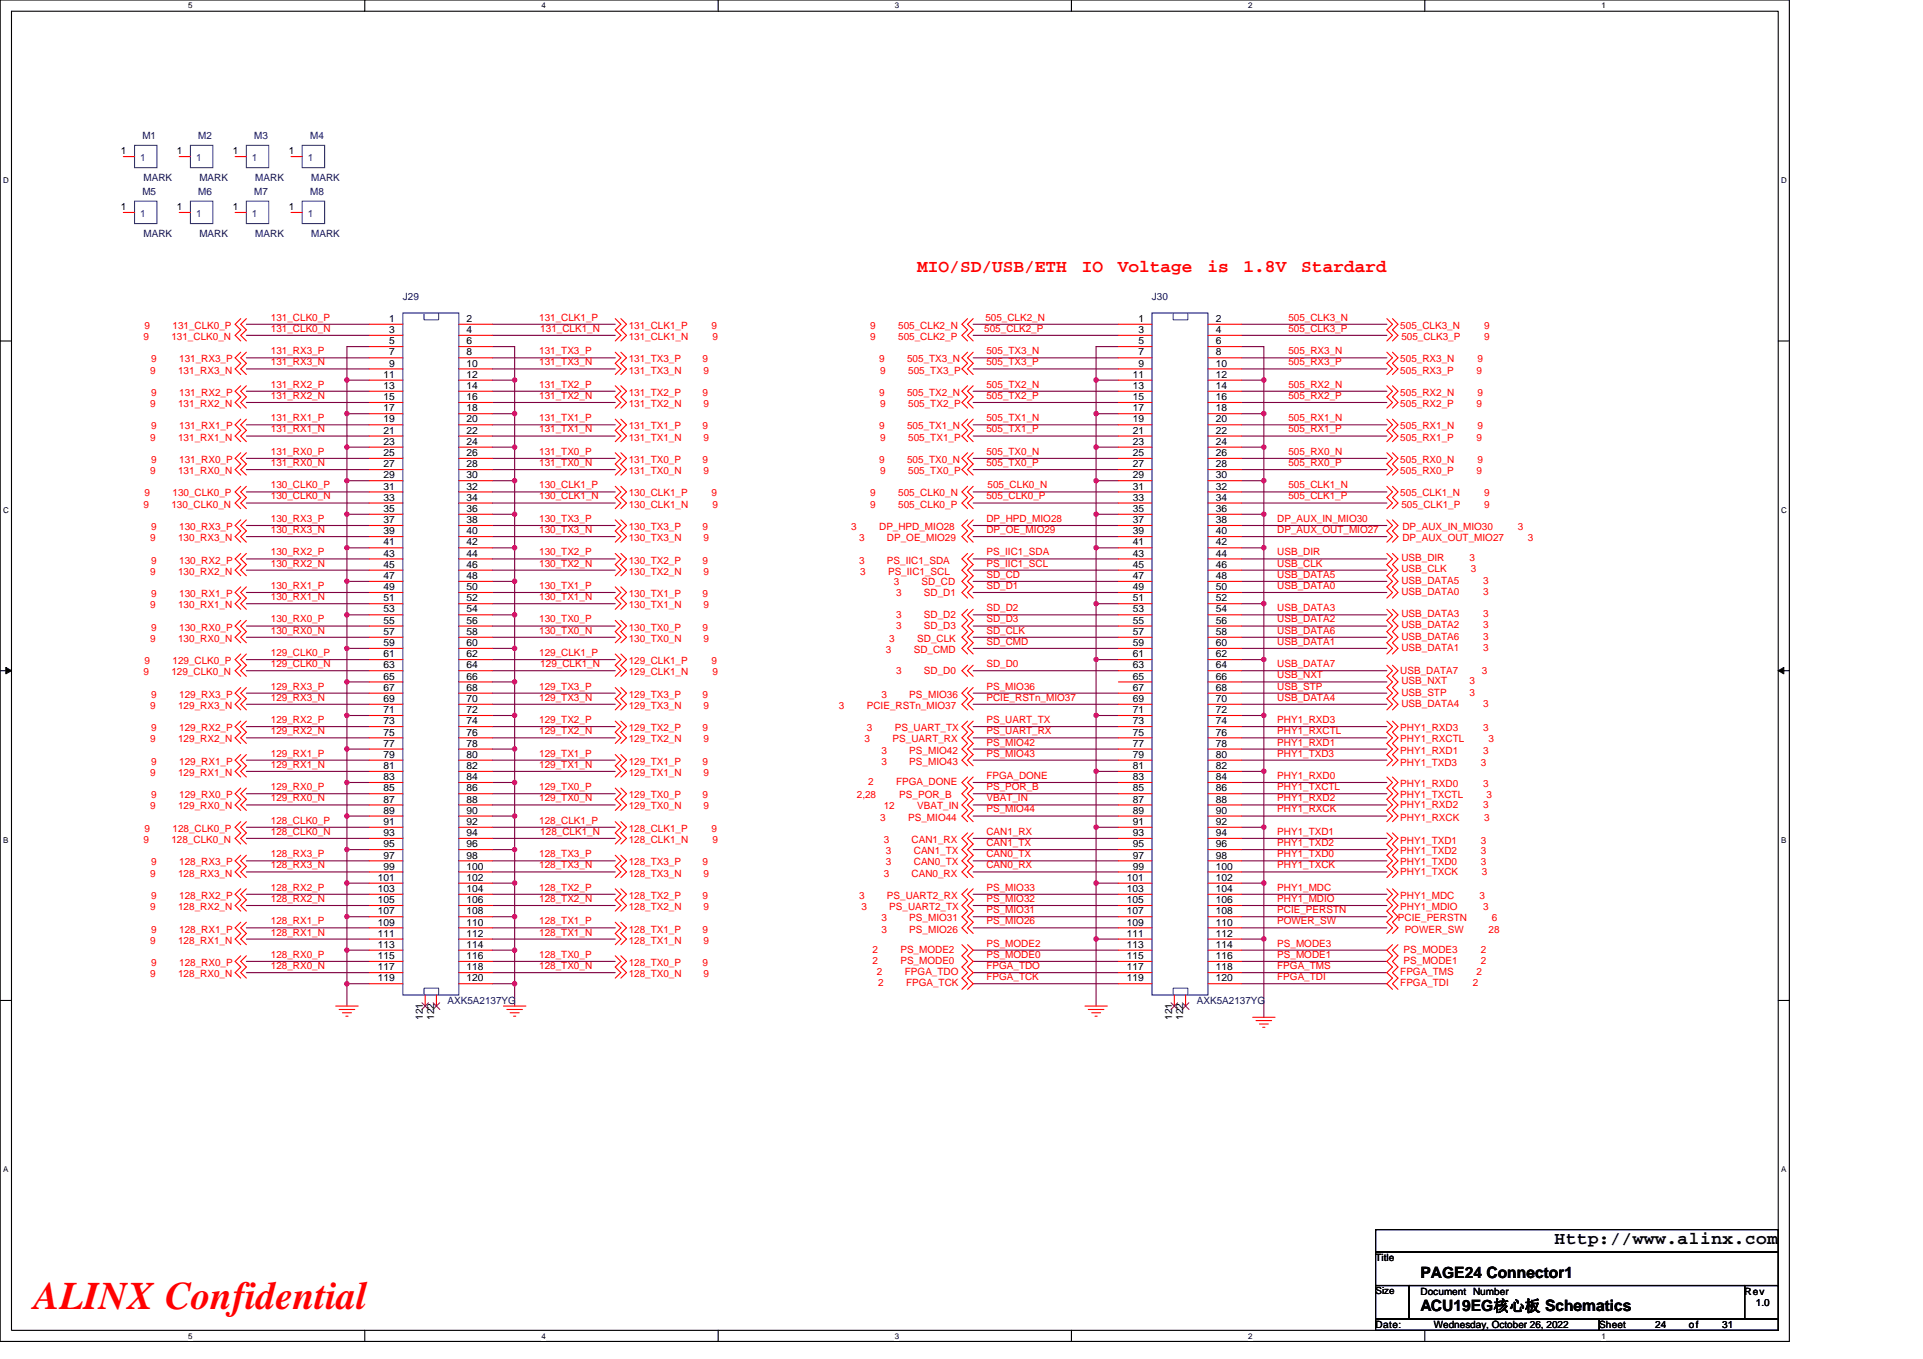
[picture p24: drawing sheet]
<svg xmlns="http://www.w3.org/2000/svg" width="297mm" height="210mm" viewBox="0 0 297 210" stroke-linecap="round" stroke-linejoin="round" font-family="sans-serif">
<defs><g id="words">
<text font-size="6" fill="#f00" x="5.2" y="202.3">ALINX Confidential</text>
<g font-size="2.8" fill="#f00">
<text x="141.7" y="42">MIO/SD/USB/ETH</text>
<text x="167.1" y="42">IO</text>
<text x="172.7" y="42">Voltage</text>
<text x="186.5" y="42">is</text>
<text x="192.1" y="42">1.8V</text>
<text x="201" y="42">Stardard</text>
</g>
<text font-size="2.8" x="240.1" y="192.3">Http://www.alinx.com</text>
<g font-size="2.4">
<text x="219.4" y="197.4">PAGE24 Connector1</text>
<text x="219.4" y="202.6">ACU19EG核心板 Schematics</text>
</g>
<g font-size="1.5">
<text x="18.7" y="23.8">1</text>
<text x="27.3" y="23.8">1</text>
<text x="36" y="23.8">1</text>
<text x="44.6" y="23.8">1</text>
<text x="18.7" y="32.5">1</text>
<text x="27.3" y="32.5">1</text>
<text x="36" y="32.5">1</text>
<text x="44.6" y="32.5">1</text>
<text x="60.1" y="49.7">1</text>
<text x="60.1" y="51.5">3</text>
<text x="60.1" y="53.2">5</text>
<text x="72.1" y="49.7">2</text>
<text x="72.1" y="51.5">4</text>
<text x="72.1" y="53.2">6</text>
<text x="175.8" y="49.7">1</text>
<text x="175.8" y="51.5">3</text>
<text x="175.8" y="53.2">5</text>
<text x="187.8" y="49.7">2</text>
<text x="187.8" y="51.5">4</text>
<text x="187.8" y="53.2">6</text>
<text x="59.2" y="58.4">11</text>
<text x="60.1" y="54.9">7</text>
<text x="60.1" y="56.6">9</text>
<text x="72.1" y="54.9">8</text>
<text x="72.1" y="56.6">10</text>
<text x="72.1" y="58.4">12</text>
<text x="175" y="58.4">11</text>
<text x="175.8" y="54.9">7</text>
<text x="175.8" y="56.6">9</text>
<text x="187.8" y="54.9">8</text>
<text x="187.8" y="56.6">10</text>
<text x="187.8" y="58.4">12</text>
<text x="59.2" y="60.1">13</text>
<text x="59.2" y="61.8">15</text>
<text x="59.2" y="63.6">17</text>
<text x="59.2" y="65.3">19</text>
<text x="72.1" y="60.1">14</text>
<text x="72.1" y="61.8">16</text>
<text x="72.1" y="63.6">18</text>
<text x="72.1" y="65.3">20</text>
<text x="175" y="60.1">13</text>
<text x="175" y="61.8">15</text>
<text x="175" y="63.6">17</text>
<text x="175" y="65.3">19</text>
<text x="187.8" y="60.1">14</text>
<text x="187.8" y="61.8">16</text>
<text x="187.8" y="63.6">18</text>
<text x="187.8" y="65.3">20</text>
<text x="59.2" y="67">21</text>
<text x="59.2" y="68.7">23</text>
<text x="59.2" y="70.5">25</text>
<text x="72.1" y="67">22</text>
<text x="72.1" y="68.7">24</text>
<text x="72.1" y="70.5">26</text>
<text x="175" y="67">21</text>
<text x="175" y="68.7">23</text>
<text x="175" y="70.5">25</text>
<text x="187.8" y="67">22</text>
<text x="187.8" y="68.7">24</text>
<text x="187.8" y="70.5">26</text>
<text x="59.2" y="72.2">27</text>
<text x="59.2" y="73.9">29</text>
<text x="59.2" y="75.6">31</text>
<text x="59.2" y="77.4">33</text>
<text x="72.1" y="72.2">28</text>
<text x="72.1" y="73.9">30</text>
<text x="72.1" y="75.6">32</text>
<text x="72.1" y="77.4">34</text>
<text x="175" y="72.2">27</text>
<text x="175" y="73.9">29</text>
<text x="175" y="75.6">31</text>
<text x="175" y="77.4">33</text>
<text x="187.8" y="72.2">28</text>
<text x="187.8" y="73.9">30</text>
<text x="187.8" y="75.6">32</text>
<text x="187.8" y="77.4">34</text>
<text x="59.2" y="79.1">35</text>
<text x="59.2" y="80.8">37</text>
<text x="59.2" y="82.5">39</text>
<text x="72.1" y="79.1">36</text>
<text x="72.1" y="80.8">38</text>
<text x="72.1" y="82.5">40</text>
<text x="175" y="79.1">35</text>
<text x="175" y="80.8">37</text>
<text x="175" y="82.5">39</text>
<text x="187.8" y="79.1">36</text>
<text x="187.8" y="80.8">38</text>
<text x="187.8" y="82.5">40</text>
<text x="59.2" y="84.3">41</text>
<text x="59.2" y="86">43</text>
<text x="59.2" y="87.7">45</text>
<text x="59.2" y="89.5">47</text>
<text x="72.1" y="84.3">42</text>
<text x="72.1" y="86">44</text>
<text x="72.1" y="87.7">46</text>
<text x="72.1" y="89.5">48</text>
<text x="175" y="84.3">41</text>
<text x="175" y="86">43</text>
<text x="175" y="87.7">45</text>
<text x="175" y="89.5">47</text>
<text x="187.8" y="84.3">42</text>
<text x="187.8" y="86">44</text>
<text x="187.8" y="87.7">46</text>
<text x="187.8" y="89.5">48</text>
<text x="59.2" y="91.2">49</text>
<text x="59.2" y="92.9">51</text>
<text x="59.2" y="94.6">53</text>
<text x="72.1" y="91.2">50</text>
<text x="72.1" y="92.9">52</text>
<text x="72.1" y="94.6">54</text>
<text x="175" y="91.2">49</text>
<text x="175" y="92.9">51</text>
<text x="175" y="94.6">53</text>
<text x="187.8" y="91.2">50</text>
<text x="187.8" y="92.9">52</text>
<text x="187.8" y="94.6">54</text>
<text x="59.2" y="96.4">55</text>
<text x="59.2" y="98.1">57</text>
<text x="59.2" y="99.8">59</text>
<text x="59.2" y="101.6">61</text>
<text x="72.1" y="96.4">56</text>
<text x="72.1" y="98.1">58</text>
<text x="72.1" y="99.8">60</text>
<text x="72.1" y="101.6">62</text>
<text x="175" y="96.4">55</text>
<text x="175" y="98.1">57</text>
<text x="175" y="99.8">59</text>
<text x="175" y="101.6">61</text>
<text x="187.8" y="96.4">56</text>
<text x="187.8" y="98.1">58</text>
<text x="187.8" y="99.8">60</text>
<text x="187.8" y="101.6">62</text>
<text x="59.2" y="103.3">63</text>
<text x="59.2" y="105">65</text>
<text x="59.2" y="106.7">67</text>
<text x="72.1" y="103.3">64</text>
<text x="72.1" y="105">66</text>
<text x="72.1" y="106.7">68</text>
<text x="175" y="103.3">63</text>
<text x="175" y="105">65</text>
<text x="175" y="106.7">67</text>
<text x="187.8" y="103.3">64</text>
<text x="187.8" y="105">66</text>
<text x="187.8" y="106.7">68</text>
<text x="59.2" y="108.5">69</text>
<text x="59.2" y="110.2">71</text>
<text x="59.2" y="111.9">73</text>
<text x="59.2" y="113.6">75</text>
<text x="72.1" y="108.5">70</text>
<text x="72.1" y="110.2">72</text>
<text x="72.1" y="111.9">74</text>
<text x="72.1" y="113.6">76</text>
<text x="175" y="108.5">69</text>
<text x="175" y="110.2">71</text>
<text x="175" y="111.9">73</text>
<text x="175" y="113.6">75</text>
<text x="187.8" y="108.5">70</text>
<text x="187.8" y="110.2">72</text>
<text x="187.8" y="111.9">74</text>
<text x="187.8" y="113.6">76</text>
<text x="59.2" y="115.4">77</text>
<text x="59.2" y="117.1">79</text>
<text x="59.2" y="118.8">81</text>
<text x="72.1" y="115.4">78</text>
<text x="72.1" y="117.1">80</text>
<text x="72.1" y="118.8">82</text>
<text x="175" y="115.4">77</text>
<text x="175" y="117.1">79</text>
<text x="175" y="118.8">81</text>
<text x="187.8" y="115.4">78</text>
<text x="187.8" y="117.1">80</text>
<text x="187.8" y="118.8">82</text>
<text x="59.2" y="120.5">83</text>
<text x="59.2" y="122.3">85</text>
<text x="59.2" y="124">87</text>
<text x="59.2" y="125.7">89</text>
<text x="72.1" y="120.5">84</text>
<text x="72.1" y="122.3">86</text>
<text x="72.1" y="124">88</text>
<text x="72.1" y="125.7">90</text>
<text x="175" y="120.5">83</text>
<text x="175" y="122.3">85</text>
<text x="175" y="124">87</text>
<text x="175" y="125.7">89</text>
<text x="187.8" y="120.5">84</text>
<text x="187.8" y="122.3">86</text>
<text x="187.8" y="124">88</text>
<text x="187.8" y="125.7">90</text>
<text x="59.2" y="127.5">91</text>
<text x="59.2" y="129.2">93</text>
<text x="59.2" y="130.9">95</text>
<text x="72.1" y="127.5">92</text>
<text x="72.1" y="129.2">94</text>
<text x="72.1" y="130.9">96</text>
<text x="175" y="127.5">91</text>
<text x="175" y="129.2">93</text>
<text x="175" y="130.9">95</text>
<text x="187.8" y="127.5">92</text>
<text x="187.8" y="129.2">94</text>
<text x="187.8" y="130.9">96</text>
<text x="58.4" y="136.1">101</text>
<text x="58.4" y="137.8">103</text>
<text x="59.2" y="132.7">97</text>
<text x="59.2" y="134.4">99</text>
<text x="72.1" y="132.7">98</text>
<text x="72.1" y="134.4">100</text>
<text x="72.1" y="136.1">102</text>
<text x="72.1" y="137.8">104</text>
<text x="174.1" y="136.1">101</text>
<text x="174.1" y="137.8">103</text>
<text x="175" y="132.7">97</text>
<text x="175" y="134.4">99</text>
<text x="187.8" y="132.7">98</text>
<text x="187.8" y="134.4">100</text>
<text x="187.8" y="136.1">102</text>
<text x="187.8" y="137.8">104</text>
<text x="58.4" y="139.6">105</text>
<text x="58.4" y="141.3">107</text>
<text x="58.4" y="143">109</text>
<text x="72.1" y="139.6">106</text>
<text x="72.1" y="141.3">108</text>
<text x="72.1" y="143">110</text>
<text x="174.1" y="139.6">105</text>
<text x="174.1" y="141.3">107</text>
<text x="174.1" y="143">109</text>
<text x="187.8" y="139.6">106</text>
<text x="187.8" y="141.3">108</text>
<text x="187.8" y="143">110</text>
<text x="58.4" y="144.7">111</text>
<text x="58.4" y="146.5">113</text>
<text x="58.4" y="148.2">115</text>
<text x="58.4" y="149.9">117</text>
<text x="72.1" y="144.7">112</text>
<text x="72.1" y="146.5">114</text>
<text x="72.1" y="148.2">116</text>
<text x="72.1" y="149.9">118</text>
<text x="174.1" y="144.7">111</text>
<text x="174.1" y="146.5">113</text>
<text x="174.1" y="148.2">115</text>
<text x="174.1" y="149.9">117</text>
<text x="187.8" y="144.7">112</text>
<text x="187.8" y="146.5">114</text>
<text x="187.8" y="148.2">116</text>
<text x="187.8" y="149.9">118</text>
<text x="58.4" y="151.6">119</text>
<text x="72.1" y="151.6">120</text>
<text x="174.1" y="151.6">119</text>
<text x="187.8" y="151.6">120</text>
<text x="65.3" y="157.6" transform="rotate(-90 65.3 157.6)">121</text>
<text x="67.1" y="157.6" transform="rotate(-90 67.1 157.6)">122</text>
<text x="181" y="157.6" transform="rotate(-90 181 157.6)">121</text>
<text x="182.8" y="157.6" transform="rotate(-90 182.8 157.6)">122</text>
<text x="212.5" y="194.9">Title</text>
<text x="212.5" y="200">Size</text>
<text x="219.4" y="200">Document Number</text>
<text x="269.5" y="200">Rev</text>
<text x="271.2" y="201.8">1.0</text>
<text x="212.5" y="205.2">Date:</text>
<text x="221.5" y="205.2">Wednesday, October 26, 2022</text>
<text x="247" y="205.2">Sheet</text>
<text x="255.7" y="205.2">24</text>
<text x="260.9" y="205.2">of</text>
<text x="266" y="205.2">31</text>
</g>
<g font-size="1.5" fill="#000080">
<text x="22" y="21.4">M1</text>
<text x="30.6" y="21.4">M2</text>
<text x="39.3" y="21.4">M3</text>
<text x="47.9" y="21.4">M4</text>
<text x="22.2" y="28">MARK</text>
<text x="30.8" y="28">MARK</text>
<text x="39.4" y="28">MARK</text>
<text x="48.1" y="28">MARK</text>
<text x="22" y="30.1">M5</text>
<text x="30.6" y="30.1">M6</text>
<text x="39.3" y="30.1">M7</text>
<text x="47.9" y="30.1">M8</text>
<text x="22.2" y="36.6">MARK</text>
<text x="30.8" y="36.6">MARK</text>
<text x="39.4" y="36.6">MARK</text>
<text x="48.1" y="36.6">MARK</text>
<text x="62.2" y="46.3">J29</text>
<text x="177.9" y="46.3">J30</text>
<text x="69.1" y="155.1">AXK5A2137YG</text>
<text x="184.9" y="155.1">AXK5A2137YG</text>
</g>
<g font-size="1.5" fill="#004080">
<text x="21.7" y="24.9">1</text>
<text x="30.3" y="24.9">1</text>
<text x="38.9" y="24.9">1</text>
<text x="47.6" y="24.9">1</text>
<text x="21.7" y="33.5">1</text>
<text x="30.3" y="33.5">1</text>
<text x="38.9" y="33.5">1</text>
<text x="47.6" y="33.5">1</text>
</g>
<g font-size="1.5" fill="#f00">
<text x="22.2" y="52.5">9</text>
<text x="22.3" y="50.8">9</text>
<text x="26.5" y="52.5">131_CLK0_N</text>
<text x="26.6" y="50.8">131_CLK0_P</text>
<text x="41.8" y="49.6">131_CLK0_P</text>
<text x="41.8" y="51.3">131_CLK0_N</text>
<text x="83.3" y="49.6">131_CLK1_P</text>
<text x="83.5" y="51.3">131_CLK1_N</text>
<text x="97.1" y="50.8">131_CLK1_P</text>
<text x="97.1" y="52.5">131_CLK1_N</text>
<text x="109.9" y="50.8">9</text>
<text x="110.1" y="52.5">9</text>
<text x="134.4" y="50.8">9</text>
<text x="134.4" y="52.5">9</text>
<text x="138.7" y="50.8">505_CLK2_N</text>
<text x="138.7" y="52.5">505_CLK2_P</text>
<text x="152" y="51.3">505_CLK2_P</text>
<text x="152.2" y="49.6">505_CLK2_N</text>
<text x="199" y="49.6">505_CLK3_N</text>
<text x="199" y="51.3">505_CLK3_P</text>
<text x="216.3" y="50.8">505_CLK3_N</text>
<text x="216.5" y="52.5">505_CLK3_P</text>
<text x="229.3" y="50.8">9</text>
<text x="229.3" y="52.5">9</text>
<text x="23.2" y="57.7">9</text>
<text x="23.4" y="56">9</text>
<text x="27.5" y="57.7">131_RX3_N</text>
<text x="27.7" y="56">131_RX3_P</text>
<text x="41.8" y="54.7">131_RX3_P</text>
<text x="41.8" y="56.5">131_RX3_N</text>
<text x="41.8" y="59.9">131_RX2_P</text>
<text x="83.3" y="54.7">131_TX3_P</text>
<text x="83.3" y="56.5">131_TX3_N</text>
<text x="83.3" y="59.9">131_TX2_P</text>
<text x="97.1" y="56">131_TX3_P</text>
<text x="97.1" y="57.7">131_TX3_N</text>
<text x="108.5" y="56">9</text>
<text x="108.7" y="57.7">9</text>
<text x="135.8" y="56">9</text>
<text x="136" y="57.7">9</text>
<text x="140.1" y="56">505_TX3_N</text>
<text x="140.3" y="57.7">505_TX3_P</text>
<text x="152.4" y="54.7">505_TX3_N</text>
<text x="152.4" y="56.5">505_TX3_P</text>
<text x="152.4" y="59.9">505_TX2_N</text>
<text x="199" y="54.7">505_RX3_N</text>
<text x="199" y="56.5">505_RX3_P</text>
<text x="199" y="59.9">505_RX2_N</text>
<text x="216.3" y="56">505_RX3_N</text>
<text x="216.3" y="57.7">505_RX3_P</text>
<text x="228" y="57.7">9</text>
<text x="228.2" y="56">9</text>
<text x="23.2" y="62.9">9</text>
<text x="23.4" y="61.2">9</text>
<text x="27.5" y="62.9">131_RX2_N</text>
<text x="27.7" y="61.2">131_RX2_P</text>
<text x="41.8" y="61.6">131_RX2_N</text>
<text x="41.8" y="65.1">131_RX1_P</text>
<text x="83.3" y="61.6">131_TX2_N</text>
<text x="83.3" y="65.1">131_TX1_P</text>
<text x="97.1" y="61.2">131_TX2_P</text>
<text x="97.1" y="62.9">131_TX2_N</text>
<text x="108.5" y="61.2">9</text>
<text x="108.7" y="62.9">9</text>
<text x="135.8" y="61.2">9</text>
<text x="136" y="62.9">9</text>
<text x="140.1" y="61.2">505_TX2_N</text>
<text x="140.3" y="62.9">505_TX2_P</text>
<text x="152.4" y="61.6">505_TX2_P</text>
<text x="152.4" y="65.1">505_TX1_N</text>
<text x="199" y="61.6">505_RX2_P</text>
<text x="199" y="65.1">505_RX1_N</text>
<text x="216.3" y="61.2">505_RX2_N</text>
<text x="216.3" y="62.9">505_RX2_P</text>
<text x="228" y="62.9">9</text>
<text x="228.2" y="61.2">9</text>
<text x="23.2" y="68.1">9</text>
<text x="23.4" y="66.4">9</text>
<text x="23.4" y="71.5">9</text>
<text x="27.5" y="68.1">131_RX1_N</text>
<text x="27.7" y="66.4">131_RX1_P</text>
<text x="27.7" y="71.5">131_RX0_P</text>
<text x="41.8" y="66.8">131_RX1_N</text>
<text x="41.8" y="70.3">131_RX0_P</text>
<text x="83.3" y="66.8">131_TX1_N</text>
<text x="83.3" y="70.3">131_TX0_P</text>
<text x="97.1" y="66.4">131_TX1_P</text>
<text x="97.1" y="68.1">131_TX1_N</text>
<text x="97.1" y="71.5">131_TX0_P</text>
<text x="108.5" y="66.4">9</text>
<text x="108.5" y="71.5">9</text>
<text x="108.7" y="68.1">9</text>
<text x="135.8" y="66.4">9</text>
<text x="135.8" y="71.5">9</text>
<text x="136" y="68.1">9</text>
<text x="140.1" y="66.4">505_TX1_N</text>
<text x="140.1" y="71.5">505_TX0_N</text>
<text x="140.3" y="68.1">505_TX1_P</text>
<text x="152.4" y="66.8">505_TX1_P</text>
<text x="152.4" y="70.3">505_TX0_N</text>
<text x="199" y="66.8">505_RX1_P</text>
<text x="199" y="70.3">505_RX0_N</text>
<text x="216.3" y="66.4">505_RX1_N</text>
<text x="216.3" y="68.1">505_RX1_P</text>
<text x="216.3" y="71.5">505_RX0_N</text>
<text x="228" y="68.1">9</text>
<text x="228.2" y="66.4">9</text>
<text x="228.2" y="71.5">9</text>
<text x="22.3" y="76.7">9</text>
<text x="23.2" y="73.3">9</text>
<text x="26.6" y="76.7">130_CLK0_P</text>
<text x="27.5" y="73.3">131_RX0_N</text>
<text x="41.8" y="72">131_RX0_N</text>
<text x="41.8" y="75.5">130_CLK0_P</text>
<text x="41.8" y="77.2">130_CLK0_N</text>
<text x="83.3" y="72">131_TX0_N</text>
<text x="83.3" y="75.5">130_CLK1_P</text>
<text x="83.3" y="77.2">130_CLK1_N</text>
<text x="97.1" y="73.3">131_TX0_N</text>
<text x="97.1" y="76.7">130_CLK1_P</text>
<text x="108.7" y="73.3">9</text>
<text x="109.9" y="76.7">9</text>
<text x="134.4" y="76.7">9</text>
<text x="136" y="73.3">9</text>
<text x="138.7" y="76.7">505_CLK0_N</text>
<text x="140.3" y="73.3">505_TX0_P</text>
<text x="152.4" y="77.2">505_CLK0_P</text>
<text x="152.4" y="72">505_TX0_P</text>
<text x="152.5" y="75.5">505_CLK0_N</text>
<text x="199" y="72">505_RX0_P</text>
<text x="199" y="75.5">505_CLK1_N</text>
<text x="199" y="77.2">505_CLK1_P</text>
<text x="216.3" y="73.3">505_RX0_P</text>
<text x="216.3" y="76.7">505_CLK1_N</text>
<text x="228" y="73.3">9</text>
<text x="229.3" y="76.7">9</text>
<text x="22.2" y="78.4">9</text>
<text x="23.2" y="83.6">9</text>
<text x="23.4" y="81.9">9</text>
<text x="26.5" y="78.4">130_CLK0_N</text>
<text x="27.5" y="83.6">130_RX3_N</text>
<text x="27.7" y="81.9">130_RX3_P</text>
<text x="41.8" y="80.6">130_RX3_P</text>
<text x="41.8" y="82.4">130_RX3_N</text>
<text x="83.3" y="80.6">130_TX3_P</text>
<text x="83.3" y="82.4">130_TX3_N</text>
<text x="97.1" y="78.4">130_CLK1_N</text>
<text x="97.1" y="81.9">130_TX3_P</text>
<text x="97.1" y="83.6">130_TX3_N</text>
<text x="108.5" y="81.9">9</text>
<text x="108.7" y="83.6">9</text>
<text x="110.1" y="78.4">9</text>
<text x="131.5" y="81.9">3</text>
<text x="132.7" y="83.6">3</text>
<text x="134.4" y="78.4">9</text>
<text x="135.8" y="81.9">DP_HPD_MIO28</text>
<text x="137" y="83.6">DP_OE_MIO29</text>
<text x="138.7" y="78.4">505_CLK0_P</text>
<text x="152.4" y="80.6">DP_HPD_MIO28</text>
<text x="152.4" y="82.4">DP_OE_MIO29</text>
<text x="197.3" y="80.6">DP_AUX_IN_MIO30</text>
<text x="197.3" y="82.4">DP_AUX_OUT_MIO27</text>
<text x="216.5" y="78.4">505_CLK1_P</text>
<text x="216.6" y="81.9">DP_AUX_IN_MIO30</text>
<text x="216.6" y="83.6">DP_AUX_OUT_MIO27</text>
<text x="229.3" y="78.4">9</text>
<text x="234.4" y="81.9">3</text>
<text x="236" y="83.6">3</text>
<text x="23.2" y="88.8">9</text>
<text x="23.4" y="87.1">9</text>
<text x="27.5" y="88.8">130_RX2_N</text>
<text x="27.7" y="87.1">130_RX2_P</text>
<text x="41.8" y="85.8">130_RX2_P</text>
<text x="41.8" y="87.5">130_RX2_N</text>
<text x="83.3" y="85.8">130_TX2_P</text>
<text x="83.3" y="87.5">130_TX2_N</text>
<text x="97.1" y="87.1">130_TX2_P</text>
<text x="97.1" y="88.8">130_TX2_N</text>
<text x="108.5" y="87.1">9</text>
<text x="108.7" y="88.8">9</text>
<text x="132.7" y="87.1">3</text>
<text x="132.9" y="88.8">3</text>
<text x="137" y="87.1">PS_IIC1_SDA</text>
<text x="137.2" y="88.8">PS_IIC1_SCL</text>
<text x="152.4" y="85.8">PS_IIC1_SDA</text>
<text x="152.4" y="87.5">PS_IIC1_SCL</text>
<text x="152.4" y="89.3">SD_CD</text>
<text x="197.3" y="85.8">USB_DIR</text>
<text x="197.3" y="87.5">USB_CLK</text>
<text x="197.3" y="89.3">USB_DATA5</text>
<text x="216.5" y="86.7">USB_DIR</text>
<text x="216.5" y="88.5">USB_CLK</text>
<text x="227" y="86.7">3</text>
<text x="227.2" y="88.5">3</text>
<text x="23.2" y="94">9</text>
<text x="23.4" y="92.3">9</text>
<text x="27.5" y="94">130_RX1_N</text>
<text x="27.7" y="92.3">130_RX1_P</text>
<text x="41.8" y="91">130_RX1_P</text>
<text x="41.8" y="92.7">130_RX1_N</text>
<text x="83.3" y="91">130_TX1_P</text>
<text x="83.3" y="92.7">130_TX1_N</text>
<text x="97.1" y="92.3">130_TX1_P</text>
<text x="97.1" y="94">130_TX1_N</text>
<text x="108.5" y="92.3">9</text>
<text x="108.7" y="94">9</text>
<text x="138" y="90.4">3</text>
<text x="138.4" y="92.1">3</text>
<text x="138.4" y="95.5">3</text>
<text x="142.4" y="90.4">SD_CD</text>
<text x="142.7" y="92.1">SD_D1</text>
<text x="142.7" y="95.5">SD_D2</text>
<text x="152.4" y="91">SD_D1</text>
<text x="152.4" y="94.4">SD_D2</text>
<text x="197.3" y="91">USB_DATA0</text>
<text x="197.3" y="94.4">USB_DATA3</text>
<text x="216.5" y="91.9">USB_DATA0</text>
<text x="216.5" y="95.4">USB_DATA3</text>
<text x="216.5" y="90.2">USB_DATA5</text>
<text x="229.1" y="91.9">3</text>
<text x="229.1" y="95.4">3</text>
<text x="229.1" y="90.2">3</text>
<text x="23.2" y="99.2">9</text>
<text x="23.4" y="97.4">9</text>
<text x="27.5" y="99.2">130_RX0_N</text>
<text x="27.7" y="97.4">130_RX0_P</text>
<text x="41.8" y="96.2">130_RX0_P</text>
<text x="41.8" y="97.9">130_RX0_N</text>
<text x="41.8" y="101.4">129_CLK0_P</text>
<text x="83.3" y="96.2">130_TX0_P</text>
<text x="83.3" y="97.9">130_TX0_N</text>
<text x="83.3" y="101.4">129_CLK1_P</text>
<text x="97.1" y="97.4">130_TX0_P</text>
<text x="97.1" y="99.2">130_TX0_N</text>
<text x="108.5" y="97.4">9</text>
<text x="108.7" y="99.2">9</text>
<text x="136.8" y="100.9">3</text>
<text x="137.4" y="99.2">3</text>
<text x="138.4" y="97.3">3</text>
<text x="141.2" y="100.9">SD_CMD</text>
<text x="141.7" y="99.2">SD_CLK</text>
<text x="142.7" y="97.3">SD_D3</text>
<text x="152.4" y="99.6">SD_CMD</text>
<text x="152.4" y="96.2">SD_D3</text>
<text x="152.4" y="97.9">SD_CLK</text>
<text x="197.3" y="99.6">USB_DATA1</text>
<text x="197.3" y="96.2">USB_DATA2</text>
<text x="197.3" y="97.9">USB_DATA6</text>
<text x="216.5" y="100.5">USB_DATA1</text>
<text x="216.5" y="97.1">USB_DATA2</text>
<text x="216.5" y="98.8">USB_DATA6</text>
<text x="229.1" y="100.5">3</text>
<text x="229.1" y="97.1">3</text>
<text x="229.1" y="98.8">3</text>
<text x="22.2" y="104.4">9</text>
<text x="22.3" y="102.6">9</text>
<text x="23.4" y="107.8">9</text>
<text x="26.5" y="104.4">129_CLK0_N</text>
<text x="26.6" y="102.6">129_CLK0_P</text>
<text x="27.7" y="107.8">129_RX3_P</text>
<text x="41.8" y="103.1">129_CLK0_N</text>
<text x="41.8" y="106.6">129_RX3_P</text>
<text x="83.3" y="106.6">129_TX3_P</text>
<text x="83.5" y="103.1">129_CLK1_N</text>
<text x="97.1" y="102.6">129_CLK1_P</text>
<text x="97.1" y="104.4">129_CLK1_N</text>
<text x="97.1" y="107.8">129_TX3_P</text>
<text x="108.5" y="107.8">9</text>
<text x="109.9" y="102.6">9</text>
<text x="110.1" y="104.4">9</text>
<text x="136.1" y="107.8">3</text>
<text x="138.4" y="104.2">3</text>
<text x="140.5" y="107.8">PS_MIO36</text>
<text x="142.7" y="104.2">SD_D0</text>
<text x="152.4" y="103.1">SD_D0</text>
<text x="152.4" y="106.6">PS_MIO36</text>
<text x="197.3" y="106.6">USB_STP</text>
<text x="197.3" y="104.8">USB_NXT</text>
<text x="197.3" y="103.1">USB_DATA7</text>
<text x="216.3" y="104.2">USB_DATA7</text>
<text x="216.5" y="107.5">USB_STP</text>
<text x="216.5" y="105.7">USB_NXT</text>
<text x="227" y="105.7">3</text>
<text x="227" y="107.5">3</text>
<text x="228.9" y="104.2">3</text>
<text x="23.2" y="109.5">9</text>
<text x="23.4" y="113">9</text>
<text x="27.5" y="109.5">129_RX3_N</text>
<text x="27.7" y="113">129_RX2_P</text>
<text x="41.8" y="108.3">129_RX3_N</text>
<text x="41.8" y="111.7">129_RX2_P</text>
<text x="41.8" y="113.5">129_RX2_N</text>
<text x="83.3" y="108.3">129_TX3_N</text>
<text x="83.3" y="111.7">129_TX2_P</text>
<text x="83.3" y="113.5">129_TX2_N</text>
<text x="97.1" y="109.5">129_TX3_N</text>
<text x="97.1" y="113">129_TX2_P</text>
<text x="108.5" y="113">9</text>
<text x="108.7" y="109.5">9</text>
<text x="129.6" y="109.5">3</text>
<text x="133.9" y="109.5">PCIE_RSTn_MIO37</text>
<text x="133.9" y="113">3</text>
<text x="138.2" y="113">PS_UART_TX</text>
<text x="152.4" y="108.3">PCIE_RSTn_MIO37</text>
<text x="152.4" y="113.5">PS_UART_RX</text>
<text x="152.4" y="111.7">PS_UART_TX</text>
<text x="197.3" y="111.7">PHY1_RXD3</text>
<text x="197.3" y="113.5">PHY1_RXCTL</text>
<text x="197.3" y="108.3">USB_DATA4</text>
<text x="216.3" y="113">PHY1_RXD3</text>
<text x="216.5" y="109.2">USB_DATA4</text>
<text x="229.1" y="113">3</text>
<text x="229.1" y="109.2">3</text>
<text x="23.2" y="114.7">9</text>
<text x="23.2" y="119.9">9</text>
<text x="23.4" y="118.2">9</text>
<text x="27.5" y="114.7">129_RX2_N</text>
<text x="27.5" y="119.9">129_RX1_N</text>
<text x="27.7" y="118.2">129_RX1_P</text>
<text x="41.8" y="116.9">129_RX1_P</text>
<text x="41.8" y="118.6">129_RX1_N</text>
<text x="83.3" y="116.9">129_TX1_P</text>
<text x="83.3" y="118.6">129_TX1_N</text>
<text x="97.1" y="114.7">129_TX2_N</text>
<text x="97.1" y="118.2">129_TX1_P</text>
<text x="97.1" y="119.9">129_TX1_N</text>
<text x="108.5" y="118.2">9</text>
<text x="108.7" y="114.7">9</text>
<text x="108.7" y="119.9">9</text>
<text x="133.6" y="114.7">3</text>
<text x="136.1" y="116.4">3</text>
<text x="136.1" y="118.2">3</text>
<text x="137.9" y="114.7">PS_UART_RX</text>
<text x="140.5" y="116.4">PS_MIO42</text>
<text x="140.5" y="118.2">PS_MIO43</text>
<text x="152.4" y="115.2">PS_MIO42</text>
<text x="152.4" y="116.9">PS_MIO43</text>
<text x="197.3" y="116.9">PHY1_TXD3</text>
<text x="197.3" y="115.2">PHY1_RXD1</text>
<text x="216.3" y="118.3">PHY1_TXD3</text>
<text x="216.3" y="116.4">PHY1_RXD1</text>
<text x="216.3" y="114.7">PHY1_RXCTL</text>
<text x="228.7" y="118.3">3</text>
<text x="229.1" y="116.4">3</text>
<text x="229.9" y="114.7">3</text>
<text x="23.2" y="125.1">9</text>
<text x="23.4" y="123.3">9</text>
<text x="27.5" y="125.1">129_RX0_N</text>
<text x="27.7" y="123.3">129_RX0_P</text>
<text x="41.8" y="122.1">129_RX0_P</text>
<text x="41.8" y="123.8">129_RX0_N</text>
<text x="83.3" y="122.1">129_TX0_P</text>
<text x="83.3" y="123.8">129_TX0_N</text>
<text x="97.1" y="123.3">129_TX0_P</text>
<text x="97.1" y="125.1">129_TX0_N</text>
<text x="108.5" y="123.3">9</text>
<text x="108.7" y="125.1">9</text>
<text x="132.4" y="123.3">2,28</text>
<text x="134.1" y="121.3">2</text>
<text x="136.5" y="125.1">12</text>
<text x="138.4" y="121.3">FPGA_DONE</text>
<text x="138.9" y="123.3">PS_POR_B</text>
<text x="141.7" y="125.1">VBAT_IN</text>
<text x="152.4" y="120.4">FPGA_DONE</text>
<text x="152.4" y="122.1">PS_POR_B</text>
<text x="152.4" y="123.8">VBAT_IN</text>
<text x="152.4" y="125.5">PS_MIO44</text>
<text x="197.3" y="122.1">PHY1_TXCTL</text>
<text x="197.3" y="123.8">PHY1_RXD2</text>
<text x="197.3" y="120.4">PHY1_RXD0</text>
<text x="197.3" y="125.5">PHY1_RXCK</text>
<text x="216.3" y="123.3">PHY1_TXCTL</text>
<text x="216.3" y="124.9">PHY1_RXD2</text>
<text x="216.3" y="121.6">PHY1_RXD0</text>
<text x="229.1" y="124.9">3</text>
<text x="229.1" y="121.6">3</text>
<text x="229.6" y="123.3">3</text>
<text x="22.2" y="130.3">9</text>
<text x="22.3" y="128.5">9</text>
<text x="26.5" y="130.3">128_CLK0_N</text>
<text x="26.6" y="128.5">128_CLK0_P</text>
<text x="41.8" y="127.3">128_CLK0_P</text>
<text x="41.8" y="129">128_CLK0_N</text>
<text x="83.3" y="127.3">128_CLK1_P</text>
<text x="83.5" y="129">128_CLK1_N</text>
<text x="97.1" y="128.5">128_CLK1_P</text>
<text x="97.1" y="130.3">128_CLK1_N</text>
<text x="109.9" y="128.5">9</text>
<text x="110.1" y="130.3">9</text>
<text x="136" y="126.8">3</text>
<text x="136.5" y="130.3">3</text>
<text x="136.8" y="132">3</text>
<text x="140.3" y="126.8">PS_MIO44</text>
<text x="140.8" y="130.3">CAN1_RX</text>
<text x="141.2" y="132">CAN1_TX</text>
<text x="152.4" y="130.7">CAN1_TX</text>
<text x="152.4" y="129">CAN1_RX</text>
<text x="197.3" y="129">PHY1_TXD1</text>
<text x="197.3" y="130.7">PHY1_TXD2</text>
<text x="216.3" y="130.4">PHY1_TXD1</text>
<text x="216.3" y="132">PHY1_TXD2</text>
<text x="216.3" y="126.8">PHY1_RXCK</text>
<text x="228.7" y="130.4">3</text>
<text x="228.7" y="132">3</text>
<text x="229.3" y="126.8">3</text>
<text x="23.2" y="135.4">9</text>
<text x="23.4" y="133.7">9</text>
<text x="27.5" y="135.4">128_RX3_N</text>
<text x="27.7" y="133.7">128_RX3_P</text>
<text x="41.8" y="132.5">128_RX3_P</text>
<text x="41.8" y="134.2">128_RX3_N</text>
<text x="41.8" y="137.6">128_RX2_P</text>
<text x="83.3" y="132.5">128_TX3_P</text>
<text x="83.3" y="134.2">128_TX3_N</text>
<text x="83.3" y="137.6">128_TX2_P</text>
<text x="97.1" y="133.7">128_TX3_P</text>
<text x="97.1" y="135.4">128_TX3_N</text>
<text x="108.5" y="133.7">9</text>
<text x="108.7" y="135.4">9</text>
<text x="136.5" y="135.4">3</text>
<text x="136.8" y="133.7">3</text>
<text x="140.8" y="135.4">CAN0_RX</text>
<text x="141.2" y="133.7">CAN0_TX</text>
<text x="152.4" y="132.5">CAN0_TX</text>
<text x="152.4" y="134.2">CAN0_RX</text>
<text x="152.4" y="137.6">PS_MIO33</text>
<text x="197.3" y="132.5">PHY1_TXD0</text>
<text x="197.3" y="134.2">PHY1_TXCK</text>
<text x="197.3" y="137.6">PHY1_MDC</text>
<text x="216.3" y="133.7">PHY1_TXD0</text>
<text x="216.3" y="135.3">PHY1_TXCK</text>
<text x="228.7" y="133.7">3</text>
<text x="228.9" y="135.3">3</text>
<text x="23.2" y="140.6">9</text>
<text x="23.4" y="138.9">9</text>
<text x="27.5" y="140.6">128_RX2_N</text>
<text x="27.7" y="138.9">128_RX2_P</text>
<text x="41.8" y="139.4">128_RX2_N</text>
<text x="41.8" y="142.8">128_RX1_P</text>
<text x="83.3" y="139.4">128_TX2_N</text>
<text x="83.3" y="142.8">128_TX1_P</text>
<text x="97.1" y="138.9">128_TX2_P</text>
<text x="97.1" y="140.6">128_TX2_N</text>
<text x="108.5" y="138.9">9</text>
<text x="108.7" y="140.6">9</text>
<text x="132.7" y="138.9">3</text>
<text x="133.1" y="140.6">3</text>
<text x="136.1" y="142.3">3</text>
<text x="137" y="138.9">PS_UART2_RX</text>
<text x="137.4" y="140.6">PS_UART2_TX</text>
<text x="140.5" y="142.3">PS_MIO31</text>
<text x="152.4" y="141.1">PS_MIO31</text>
<text x="152.4" y="142.8">PS_MIO26</text>
<text x="152.4" y="139.4">PS_MIO32</text>
<text x="197.3" y="142.8">POWER_SW</text>
<text x="197.3" y="141.1">PCIE_PERSTN</text>
<text x="197.3" y="139.4">PHY1_MDIO</text>
<text x="215.9" y="142.3">PCIE_PERSTN</text>
<text x="216.3" y="138.9">PHY1_MDC</text>
<text x="216.3" y="140.6">PHY1_MDIO</text>
<text x="228.6" y="138.9">3</text>
<text x="229.1" y="140.6">3</text>
<text x="230.5" y="142.3">6</text>
<text x="23.2" y="145.8">9</text>
<text x="23.4" y="144.1">9</text>
<text x="23.4" y="149.2">9</text>
<text x="27.5" y="145.8">128_RX1_N</text>
<text x="27.7" y="144.1">128_RX1_P</text>
<text x="27.7" y="149.2">128_RX0_P</text>
<text x="41.8" y="144.5">128_RX1_N</text>
<text x="41.8" y="148">128_RX0_P</text>
<text x="41.8" y="149.7">128_RX0_N</text>
<text x="83.3" y="144.5">128_TX1_N</text>
<text x="83.3" y="148">128_TX0_P</text>
<text x="83.3" y="149.7">128_TX0_N</text>
<text x="97.1" y="144.1">128_TX1_P</text>
<text x="97.1" y="145.8">128_TX1_N</text>
<text x="97.1" y="149.2">128_TX0_P</text>
<text x="108.5" y="144.1">9</text>
<text x="108.5" y="149.2">9</text>
<text x="108.7" y="145.8">9</text>
<text x="134.8" y="148.9">2</text>
<text x="134.8" y="147.2">2</text>
<text x="136.1" y="144.1">3</text>
<text x="139.1" y="148.9">PS_MODE0</text>
<text x="139.1" y="147.2">PS_MODE2</text>
<text x="140.5" y="144.1">PS_MIO26</text>
<text x="152.4" y="148">PS_MODE0</text>
<text x="152.4" y="146.3">PS_MODE2</text>
<text x="152.4" y="149.7">FPGA_TDO</text>
<text x="197.3" y="149.7">FPGA_TMS</text>
<text x="197.3" y="146.3">PS_MODE3</text>
<text x="197.3" y="148">PS_MODE1</text>
<text x="216.8" y="147.2">PS_MODE3</text>
<text x="216.8" y="148.9">PS_MODE1</text>
<text x="217" y="144.1">POWER_SW</text>
<text x="228.7" y="147.2">2</text>
<text x="228.7" y="148.9">2</text>
<text x="229.9" y="144.1">28</text>
<text x="23.2" y="151">9</text>
<text x="27.5" y="151">128_RX0_N</text>
<text x="97.1" y="151">128_TX0_N</text>
<text x="108.7" y="151">9</text>
<text x="135.5" y="150.6">2</text>
<text x="135.6" y="152.4">2</text>
<text x="139.8" y="150.6">FPGA_TDO</text>
<text x="140" y="152.4">FPGA_TCK</text>
<text x="152.4" y="151.4">FPGA_TCK</text>
<text x="197.3" y="151.4">FPGA_TDI</text>
<text x="216.3" y="150.6">FPGA_TMS</text>
<text x="216.3" y="152.4">FPGA_TDI</text>
<text x="227.5" y="152.4">2</text>
<text x="228" y="150.6">2</text>
</g>
<g font-size="1.2">
<text x="29.1" y="1.3">5</text>
<text x="83.6" y="1.3">4</text>
<text x="138.2" y="1.3">3</text>
<text x="192.8" y="1.3">2</text>
<text x="247.4" y="1.3">1</text>
<text x=".5" y="28.3">D</text>
<text x="275.1" y="28.3">D</text>
<text x=".5" y="79.2">C</text>
<text x="275.1" y="79.2">C</text>
<text x=".5" y="130.2">B</text>
<text x="275.1" y="130.2">B</text>
<text x=".5" y="181.1">A</text>
<text x="275.1" y="181.1">A</text>
<text x="29.1" y="206.8">5</text>
<text x="83.6" y="206.8">4</text>
<text x="138.2" y="206.8">3</text>
<text x="192.8" y="206.8">2</text>
<text x="247.4" y="206.8">1</text>
</g>
</g></defs>
<path d="M0 0h276.4v207.3h-276.4zM1.8 1.7h272.9v203.8h-272.9z" fill="none" stroke="#000" stroke-width=".17"/>
<g fill="#fff">
<path d="M29.1 .2h.6v1.4h-.6z"/>
<path d="M29.1 205.7h.6v1.4h-.6z"/>
</g>
<path d="M56.3 0v1.7M56.3 205.5v1.8" fill="none" stroke="#000" stroke-width=".17"/>
<g fill="#fff">
<path d="M83.6 .2h.7v1.4h-.7z"/>
<path d="M83.6 205.7h.7v1.4h-.7z"/>
</g>
<path d="M110.9 0v1.7M110.9 205.5v1.8" fill="none" stroke="#000" stroke-width=".17"/>
<g fill="#fff">
<path d="M138.2 .2h.7v1.4h-.7z"/>
<path d="M138.2 205.7h.7v1.4h-.7z"/>
</g>
<path d="M165.5 0v1.7M165.5 205.5v1.8" fill="none" stroke="#000" stroke-width=".17"/>
<g fill="#fff">
<path d="M192.8 .2h.6v1.4h-.6z"/>
<path d="M192.8 205.7h.6v1.4h-.6z"/>
</g>
<path d="M220.1 0v1.7M220.1 205.5v1.8" fill="none" stroke="#000" stroke-width=".17"/>
<g fill="#fff">
<path d="M247.4 .2h.6v1.4h-.6z"/>
<path d="M247.4 205.7h.6v1.4h-.6z"/>
<path d="M.5 27.2h.8v1.4h-.8z"/>
<path d="M275.1 27.2h.9v1.4h-.9z"/>
<path d="M.5 78.1h.8v1.4h-.8z"/>
<path d="M275.1 78.1h.9v1.4h-.9z"/>
</g>
<path d="M0 52.7h1.8M274.7 52.7h1.7" fill="none" stroke="#000" stroke-width=".17"/>
<g fill="#fff">
<path d="M.5 129.1h.8v1.4h-.8z"/>
<path d="M275.1 129.1h.8v1.4h-.8z"/>
</g>
<path d="M0 103.6h1.8M274.7 103.6h1.7" fill="none" stroke="#000" stroke-width=".17"/>
<path d="M.9 103.1l.9 .5-.9 .5zM274.7 103.6l.8-.5v1z" fill="#000" stroke="#000" stroke-width=".15"/>
<g fill="#fff">
<path d="M.5 180h.8v1.4h-.8z"/>
<path d="M275.1 180h.8v1.4h-.8z"/>
</g>
<path d="M0 154.6h1.8M274.7 154.6h1.7M212.5 190h62.2v3.5h-62.2zM212.5 193.5h62.2v5.1h-62.2zM212.5 198.6h5.2v5.2h-5.2zM217.7 198.6h51.8v5.2h-51.8zM269.5 198.6h5.2v5.2h-5.2zM212.5 203.8h34.5v1.7h-34.5zM247 203.8h27.7v1.7h-27.7z" fill="none" stroke="#000" stroke-width=".17"/>
<g fill="none" stroke="#800040" stroke-width=".17">
<path d="M38.1 50.1h18.9M38.1 51.8h18.9M38.1 55.3h18.9M38.1 57h18.9M53.6 58.7h3.4M53.6 58.7v5.2M57 53.6h-3.4v5.1M76 50.1h19M76 51.8h19M76 55.3h19M76 57h19M76 53.6h3.5v5.1"/>
<path d="M76 58.7h3.5M79.5 58.7v5.2M150.3 50.1h22.5M150.3 51.8h22.5M150.3 55.3h22.5M150.3 57h22.5M169.3 58.7h3.5M169.3 58.7v5.2M172.8 53.6h-3.5v5.1M191.8 50.1h22.4M191.8 51.8h22.4M191.8 55.3h22.4"/>
<path d="M191.8 57h22.4M191.8 53.6h3.4v5.1M191.8 58.7h3.4M195.2 58.7v5.2M38.1 60.5h18.9M38.1 62.2h18.9M38.1 65.6h18.9M38.1 67.4h18.9M38.1 70.8h18.9M38.1 72.6h18.9M38.1 76h18.9M38.1 77.7h18.9"/>
<path d="M53.6 63.9h3.4M53.6 69.1h3.4M53.6 74.3h3.4M53.6 79.5h3.4M53.6 63.9v5.2M53.6 69.1v5.2M53.6 74.3v5.2M53.6 79.5v5.1M76 60.5h19M76 62.2h19M76 65.6h19M76 67.4h19"/>
<path d="M76 70.8h19M76 72.6h19M76 76h19M76 77.7h19M76 63.9h3.5M76 69.1h3.5M76 74.3h3.5M76 79.5h3.5M79.5 63.9v5.2M79.5 69.1v5.2M79.5 74.3v5.2M79.5 79.5v5.1"/>
<path d="M150.3 76h22.5M150.3 77.7h22.5M150.3 60.5h22.5M150.3 62.2h22.5M150.3 65.6h22.5M150.3 67.4h22.5M150.3 70.8h22.5M150.3 72.6h22.5M169.3 79.5h3.5M169.3 63.9h3.5M169.3 69.1h3.5M169.3 74.3h3.5"/>
<path d="M169.3 79.5v5.1M169.3 63.9v5.2M169.3 69.1v5.2M169.3 74.3v5.2M191.8 60.5h22.4M191.8 62.2h22.4M191.8 65.6h22.4M191.8 67.4h22.4M191.8 70.8h22.4M191.8 72.6h22.4M191.8 76h22.4M191.8 77.7h22.4"/>
<path d="M191.8 79.5h3.4M191.8 63.9h3.4M191.8 69.1h3.4M191.8 74.3h3.4M195.2 79.5v5.1M195.2 63.9v5.2M195.2 69.1v5.2M195.2 74.3v5.2M38.1 81.2h18.9M38.1 82.9h18.9M38.1 86.4h18.9M38.1 88.1h18.9"/>
<path d="M38.1 91.5h18.9M38.1 93.3h18.9M38.1 96.7h18.9M38.1 98.5h18.9M53.6 84.6h3.4M53.6 89.8h3.4M53.6 95h3.4M53.6 84.6v5.2M53.6 89.8v5.2M53.6 95v5.2M76 81.2h19M76 82.9h19"/>
<path d="M76 86.4h19M76 88.1h19M76 91.5h19M76 93.3h19M76 96.7h19M76 98.5h19M76 84.6h3.5M76 89.8h3.5M76 95h3.5M79.5 84.6v5.2M79.5 89.8v5.2M79.5 95v5.2"/>
<path d="M150.3 81.2h22.5M150.3 82.9h22.5M150.3 86.4h22.5M150.3 88.1h22.5M150.3 89.8h22.5M150.3 91.5h22.5M150.3 95h22.5M150.3 96.7h22.5M150.3 98.5h22.5M169.3 84.6h3.5M169.3 93.3h3.5M169.3 84.6v8.7"/>
<path d="M169.3 93.3v8.6M191.8 81.2h22.4M191.8 82.9h22.4M191.8 86.4h22.4M191.8 88.1h22.4M191.8 91.5h22.4M191.8 96.7h22.4M191.8 95h22.4M191.8 89.8h22.4M191.8 98.5h22.4M191.8 84.6h3.4M191.8 93.3h3.4"/>
<path d="M195.2 84.6v8.7M195.2 93.3v8.6M38.1 101.9h18.9M38.1 103.6h18.9M38.1 107.1h18.9M38.1 108.8h18.9M38.1 112.3h18.9M38.1 114h18.9M38.1 117.5h18.9M38.1 119.2h18.9M53.6 100.2h3.4M53.6 105.4h3.4"/>
<path d="M53.6 110.6h3.4M53.6 115.7h3.4M53.6 100.2v5.2M53.6 105.4v5.2M53.6 110.6v5.1M53.6 115.7v5.2M76 101.9h19M76 103.6h19M76 107.1h19M76 108.8h19M76 112.3h19M76 114h19"/>
<path d="M76 117.5h19M76 119.2h19M76 115.7h3.5M76 110.6h3.5M76 105.4h3.5M76 100.2h3.5M79.5 115.7v5.2M79.5 110.6v5.1M79.5 105.4v5.2M79.5 100.2v5.2M150.3 115.7h22.5M150.3 117.5h22.5"/>
<path d="M150.3 100.2h22.5M150.3 103.6h22.5M150.3 107.1h22.5M150.3 108.8h22.5M150.3 114h22.5M150.3 112.3h22.5M169.3 101.9h3.5M169.3 110.6h3.5M169.3 101.9v8.7M169.3 110.6v8.6M169.3 119.2v8.6M169.3 119.2h3.5"/>
<path d="M191.8 117.5h22.4M191.8 112.3h22.4M191.8 115.7h22.4M191.8 114h22.4M191.8 107.1h22.4M191.8 105.4h22.4M191.8 100.2h22.4M191.8 108.8h22.4M191.8 103.6h22.4M191.8 101.9h3.4M191.8 110.6h3.4M191.8 119.2h3.4"/>
<path d="M195.2 101.9v8.7M195.2 110.6v8.6M195.2 119.2v8.6M38.1 122.6h18.9M38.1 124.4h18.9M38.1 127.8h18.9M38.1 129.5h18.9M38.1 133h18.9M38.1 134.7h18.9M38.1 138.2h18.9M38.1 139.9h18.9M53.6 120.9h3.4"/>
<path d="M53.6 126.1h3.4M53.6 131.3h3.4M53.6 136.5h3.4M53.6 120.9v5.2M53.6 126.1v5.2M53.6 131.3v5.2M53.6 136.5v5.1M76 122.6h19M76 124.4h19M76 127.8h19M76 129.5h19M76 133h19"/>
<path d="M76 134.7h19M76 138.2h19M76 139.9h19M76 136.5h3.5M76 131.3h3.5M76 126.1h3.5M76 120.9h3.5M79.5 136.5v5.1M79.5 131.3v5.2M79.5 126.1v5.2M79.5 120.9v5.2M150.3 133h22.5"/>
<path d="M150.3 134.7h22.5M150.3 131.3h22.5M150.3 129.5h22.5M150.3 120.9h22.5M150.3 122.6h22.5M150.3 124.4h22.5M150.3 126.1h22.5M150.3 139.9h22.5M150.3 138.2h22.5M169.3 127.8h3.5M169.3 127.8v8.7M169.3 136.5h3.5"/>
<path d="M169.3 136.5v8.6M191.8 133h22.4M191.8 129.5h22.4M191.8 131.3h22.4M191.8 134.7h22.4M191.8 122.6h22.4M191.8 124.4h22.4M191.8 120.9h22.4M191.8 126.1h22.4M191.8 138.2h22.4M191.8 139.9h22.4M191.8 127.8h3.4"/>
<path d="M191.8 136.5h3.4M195.2 127.8v8.7M195.2 136.5v8.6M38.1 143.4h18.9M38.1 145.1h18.9M38.1 148.5h18.9M38.1 150.3h18.9M53.6 141.6h3.4M53.6 146.8h3.4M53.6 141.6v5.2M53.6 146.8v5.2M57 152h-3.4v3.4"/>
<path d="M76 143.4h19M76 145.1h19M76 148.5h19M76 150.3h19M76 152h3.5M76 146.8h3.5M76 141.6h3.5M79.5 152v3.4M79.5 146.8v5.2M79.5 141.6v5.2M150.3 148.5h22.5M150.3 146.8h22.5"/>
<path d="M150.3 150.3h22.5M150.3 152h22.5M150.3 141.6h22.5M150.3 143.4h22.5M169.3 145.1v10.3M169.3 145.1h3.5M191.8 150.3h22.4M191.8 152h22.4M191.8 146.8h22.4M191.8 148.5h22.4M191.8 143.4h22.4M191.8 141.6h22.4"/>
<path d="M191.8 145.1h3.4M195.2 145.1v12.1"/>
</g>
<g fill="#f0f" stroke="#f0f" stroke-width=".17">
<circle cx="53.6" cy="58.7" r=".34"/>
<circle cx="53.6" cy="63.9" r=".34"/>
<circle cx="53.6" cy="69.1" r=".34"/>
<circle cx="53.6" cy="79.4" r=".33"/>
<circle cx="53.6" cy="74.3" r=".34"/>
<circle cx="53.6" cy="84.6" r=".34"/>
<circle cx="53.6" cy="95" r=".34"/>
<circle cx="53.6" cy="89.8" r=".34"/>
<circle cx="53.6" cy="105.4" r=".33"/>
<circle cx="53.6" cy="100.2" r=".34"/>
<circle cx="53.6" cy="110.5" r=".34"/>
<circle cx="53.6" cy="115.7" r=".34"/>
<circle cx="53.6" cy="120.9" r=".34"/>
<circle cx="53.6" cy="131.3" r=".33"/>
<circle cx="53.6" cy="126.1" r=".34"/>
<circle cx="53.6" cy="136.4" r=".34"/>
<circle cx="53.6" cy="141.6" r=".34"/>
<circle cx="53.6" cy="146.8" r=".34"/>
<circle cx="53.6" cy="152" r=".34"/>
<circle cx="79.5" cy="58.7" r=".34"/>
<circle cx="79.5" cy="152" r=".34"/>
<circle cx="79.5" cy="146.8" r=".34"/>
<circle cx="79.5" cy="141.6" r=".34"/>
<circle cx="79.5" cy="136.4" r=".34"/>
<circle cx="79.5" cy="131.3" r=".33"/>
<circle cx="79.5" cy="126.1" r=".34"/>
<circle cx="79.5" cy="120.9" r=".34"/>
<circle cx="79.5" cy="115.7" r=".34"/>
<circle cx="79.5" cy="110.5" r=".34"/>
<circle cx="79.5" cy="69.1" r=".34"/>
<circle cx="79.5" cy="63.9" r=".34"/>
<circle cx="79.5" cy="79.4" r=".33"/>
<circle cx="79.5" cy="74.3" r=".34"/>
<circle cx="79.5" cy="84.6" r=".34"/>
<circle cx="79.5" cy="89.8" r=".34"/>
<circle cx="79.5" cy="95" r=".34"/>
<circle cx="79.5" cy="105.4" r=".33"/>
<circle cx="79.5" cy="100.2" r=".34"/>
<circle cx="169.3" cy="58.7" r=".34"/>
<circle cx="195.2" cy="58.7" r=".34"/>
<circle cx="195.2" cy="84.6" r=".34"/>
<circle cx="169.3" cy="63.9" r=".34"/>
<circle cx="169.3" cy="69.1" r=".34"/>
<circle cx="169.3" cy="79.4" r=".33"/>
<circle cx="169.3" cy="74.3" r=".34"/>
<circle cx="195.2" cy="63.9" r=".34"/>
<circle cx="195.2" cy="69.1" r=".34"/>
<circle cx="195.2" cy="79.4" r=".33"/>
<circle cx="195.2" cy="74.3" r=".34"/>
<circle cx="169.3" cy="93.3" r=".34"/>
<circle cx="169.3" cy="84.6" r=".34"/>
<circle cx="195.2" cy="93.3" r=".34"/>
<circle cx="169.3" cy="110.5" r=".34"/>
<circle cx="169.3" cy="101.9" r=".34"/>
<circle cx="195.2" cy="110.5" r=".34"/>
<circle cx="195.2" cy="101.9" r=".34"/>
<circle cx="195.2" cy="119.2" r=".34"/>
<circle cx="169.3" cy="119.2" r=".34"/>
<circle cx="169.3" cy="136.4" r=".34"/>
<circle cx="169.3" cy="127.8" r=".34"/>
<circle cx="195.2" cy="136.4" r=".34"/>
<circle cx="195.2" cy="127.8" r=".34"/>
<circle cx="169.3" cy="145.1" r=".34"/>
<circle cx="195.2" cy="145.1" r=".34"/>
</g>
<g fill="none" stroke="#f00" stroke-width=".17">
<path d="M19 32.8h1.8M19 24.2h1.8M27.7 24.2h1.7M27.7 32.8h1.7M36.3 32.8h1.8M36.3 24.2h1.8M45 24.2h1.7M45 32.8h1.7M37.2 49.2l-.9 .9 .9 .9-.9 .8 .9 .9M37.2 54.4l-.9 .9 .9 .8-.9 .9 .9 .9M37.2 59.6l-.9 .9 .9 .8-.9 .9 .9 .9M38.1 49.2l-.9 .9 .9 .9-.9 .8 .9 .9"/>
<path d="M38.1 54.4l-.9 .9 .9 .8-.9 .9 .9 .9M38.1 59.6l-.9 .9 .9 .8-.9 .9 .9 .9M57 50.1h5.2M57 51.8h5.2M57 53.6h5.2M57 55.3h5.2M57 57h5.2M57 58.7h5.2M70.9 50.1h5.1M70.9 51.8h5.1M70.9 53.6h5.1M70.9 55.3h5.1"/>
<path d="M70.9 57h5.1M70.9 58.7h5.1M95 49.2l.9 .9-.9 .9 .9 .8-.9 .9M95 54.4l.9 .9-.9 .8 .9 .9-.9 .9M95 59.6l.9 .9-.9 .8 .9 .9-.9 .9M95.9 49.2l.9 .9-.9 .9 .9 .8-.9 .9M95.9 54.4l.9 .9-.9 .8 .9 .9-.9 .9M95.9 59.6l.9 .9-.9 .8 .9 .9-.9 .9M149.5 49.2l-.9 .9 .9 .9-.9 .8 .9 .9M149.5 54.4l-.9 .9 .9 .8-.9 .9 .9 .9M149.5 59.6l-.9 .9 .9 .8-.9 .9 .9 .9M150.3 49.2l-.8 .9 .8 .9-.8 .8 .8 .9"/>
<path d="M150.3 54.4l-.8 .9 .8 .8-.8 .9 .8 .9M150.3 59.6l-.8 .9 .8 .8-.8 .9 .8 .9M172.8 50.1h5.1M172.8 51.8h5.1M172.8 53.6h5.1M172.8 55.3h5.1M172.8 57h5.1M172.8 58.7h5.1M186.6 50.1h5.2M186.6 51.8h5.2M186.6 53.6h5.2M186.6 55.3h5.2"/>
<path d="M186.6 57h5.2M186.6 58.7h5.2M214.2 49.2l.9 .9-.9 .9 .9 .8-.9 .9M214.2 54.4l.9 .9-.9 .8 .9 .9-.9 .9M214.2 59.6l.9 .9-.9 .8 .9 .9-.9 .9M215.1 49.2l.8 .9-.8 .9 .8 .8-.8 .9M215.1 54.4l.8 .9-.8 .8 .8 .9-.8 .9M215.1 59.6l.8 .9-.8 .8 .8 .9-.8 .9M37.2 64.8l-.9 .8 .9 .9-.9 .9 .9 .8M37.2 70l-.9 .8 .9 .9-.9 .9 .9 .8M37.2 75.1l-.9 .9 .9 .9-.9 .8 .9 .9M38.1 64.8l-.9 .8 .9 .9-.9 .9 .9 .8"/>
<path d="M38.1 70l-.9 .8 .9 .9-.9 .9 .9 .8M38.1 75.1l-.9 .9 .9 .9-.9 .8 .9 .9M57 60.5h5.2M57 62.2h5.2M57 63.9h5.2M57 65.6h5.2M57 67.4h5.2M57 69.1h5.2M57 70.8h5.2M57 72.6h5.2M57 74.3h5.2M57 76h5.2"/>
<path d="M57 77.7h5.2M57 79.5h5.2M70.9 60.5h5.1M70.9 62.2h5.1M70.9 63.9h5.1M70.9 65.6h5.1M70.9 67.4h5.1M70.9 69.1h5.1M70.9 70.8h5.1M70.9 72.6h5.1M70.9 74.3h5.1M70.9 76h5.1"/>
<path d="M70.9 77.7h5.1M70.9 79.5h5.1M95 64.8l.9 .8-.9 .9 .9 .9-.9 .8M95 70l.9 .8-.9 .9 .9 .9-.9 .8M95 75.1l.9 .9-.9 .9 .9 .8-.9 .9M95.9 64.8l.9 .8-.9 .9 .9 .9-.9 .8M95.9 70l.9 .8-.9 .9 .9 .9-.9 .8M95.9 75.1l.9 .9-.9 .9 .9 .8-.9 .9M149.5 75.1l-.9 .9 .9 .9-.9 .8 .9 .9M149.5 64.8l-.9 .8 .9 .9-.9 .9 .9 .8M149.5 70l-.9 .8 .9 .9-.9 .9 .9 .8M150.3 75.1l-.8 .9 .8 .9-.8 .8 .8 .9"/>
<path d="M150.3 64.8l-.8 .8 .8 .9-.8 .9 .8 .8M150.3 70l-.8 .8 .8 .9-.8 .9 .8 .8M172.8 60.5h5.1M172.8 62.2h5.1M172.8 63.9h5.1M172.8 65.6h5.1M172.8 67.4h5.1M172.8 69.1h5.1M172.8 70.8h5.1M172.8 72.6h5.1M172.8 74.3h5.1M172.8 76h5.1"/>
<path d="M172.8 77.7h5.1M172.8 79.5h5.1M186.6 60.5h5.2M186.6 62.2h5.2M186.6 63.9h5.2M186.6 65.6h5.2M186.6 67.4h5.2M186.6 69.1h5.2M186.6 70.8h5.2M186.6 72.6h5.2M186.6 74.3h5.2M186.6 76h5.2"/>
<path d="M186.6 77.7h5.2M186.6 79.5h5.2M214.2 64.8l.9 .8-.9 .9 .9 .9-.9 .8M214.2 70l.9 .8-.9 .9 .9 .9-.9 .8M214.2 75.1l.9 .9-.9 .9 .9 .8-.9 .9M215.1 64.8l.8 .8-.8 .9 .8 .9-.8 .8M215.1 70l.8 .8-.8 .9 .8 .9-.8 .8M215.1 75.1l.8 .9-.8 .9 .8 .8-.8 .9M37.2 80.3l-.9 .9 .9 .8-.9 .9 .9 .9M37.2 85.5l-.9 .9 .9 .8-.9 .9 .9 .9M37.2 90.7l-.9 .8 .9 .9-.9 .9 .9 .8M37.2 95.9l-.9 .8 .9 .9-.9 .9 .9 .8"/>
<path d="M38.1 80.3l-.9 .9 .9 .8-.9 .9 .9 .9M38.1 85.5l-.9 .9 .9 .8-.9 .9 .9 .9M38.1 90.7l-.9 .8 .9 .9-.9 .9 .9 .8M38.1 95.9l-.9 .8 .9 .9-.9 .9 .9 .8M57 81.2h5.2M57 82.9h5.2M57 84.6h5.2M57 86.4h5.2M57 88.1h5.2M57 89.8h5.2M57 91.5h5.2M57 93.3h5.2"/>
<path d="M57 95h5.2M57 96.7h5.2M57 98.5h5.2M70.9 81.2h5.1M70.9 82.9h5.1M70.9 84.6h5.1M70.9 86.4h5.1M70.9 88.1h5.1M70.9 89.8h5.1M70.9 91.5h5.1M70.9 93.3h5.1M70.9 95h5.1"/>
<path d="M70.9 96.7h5.1M70.9 98.5h5.1M95 80.3l.9 .9-.9 .8 .9 .9-.9 .9M95 85.5l.9 .9-.9 .8 .9 .9-.9 .9M95 90.7l.9 .8-.9 .9 .9 .9-.9 .8M95 95.9l.9 .8-.9 .9 .9 .9-.9 .8M95.9 80.3l.9 .9-.9 .8 .9 .9-.9 .9M95.9 85.5l.9 .9-.9 .8 .9 .9-.9 .9M95.9 90.7l.9 .8-.9 .9 .9 .9-.9 .8M95.9 95.9l.9 .8-.9 .9 .9 .9-.9 .8M149.5 80.3l-.9 .9 .9 .8-.9 .9 .9 .9M149.5 85.5l-.9 .9 .9 .8-.9 .9 .9 .9-.9 .8 .9 .9-.9 .8 .9 .9"/>
<path d="M149.5 94.1l-.9 .9 .9 .9-.9 .8 .9 .9-.9 .9 .9 .8-.9 .9 .9 .8M150.3 80.3l-.8 .9 .8 .8-.8 .9 .8 .9M150.3 85.5l-.8 .9 .8 .8-.8 .9 .8 .9-.8 .8 .8 .9-.8 .8 .8 .9M150.3 94.1l-.8 .9 .8 .9-.8 .8 .8 .9-.8 .9 .8 .8-.8 .9 .8 .8M172.8 81.2h5.1M172.8 82.9h5.1M172.8 84.6h5.1M172.8 86.4h5.1M172.8 88.1h5.1M172.8 89.8h5.1M172.8 91.5h5.1M172.8 93.3h5.1"/>
<path d="M172.8 95h5.1M172.8 96.7h5.1M172.8 98.5h5.1M186.6 81.2h5.2M186.6 82.9h5.2M186.6 84.6h5.2M186.6 86.4h5.2M186.6 88.1h5.2M186.6 89.8h5.2M186.6 91.5h5.2M186.6 93.3h5.2M186.6 95h5.2"/>
<path d="M186.6 96.7h5.2M186.6 98.5h5.2M214.2 80.3l.9 .9-.9 .8 .9 .9-.9 .9M214.2 85.5l.9 .9-.9 .8 .9 .9-.9 .9 .9 .8-.9 .9 .9 .8-.9 .9M214.2 94.1l.9 .9-.9 .9 .9 .8-.9 .9 .9 .9-.9 .8 .9 .9-.9 .8M215.1 80.3l.8 .9-.8 .8 .8 .9-.8 .9M215.1 85.5l.8 .9-.8 .8 .8 .9-.8 .9 .8 .8-.8 .9 .8 .8-.8 .9M215.1 94.1l.8 .9-.8 .9 .8 .8-.8 .9 .8 .9-.8 .8 .8 .9-.8 .8M37.2 101l-.9 .9 .9 .9-.9 .8 .9 .9M37.2 106.2l-.9 .9 .9 .9-.9 .8 .9 .9M37.2 111.4l-.9 .9 .9 .8-.9 .9 .9 .9M37.2 116.6l-.9 .9 .9 .8-.9 .9 .9 .9"/>
<path d="M38.1 101l-.9 .9 .9 .9-.9 .8 .9 .9M38.1 106.2l-.9 .9 .9 .9-.9 .8 .9 .9M38.1 111.4l-.9 .9 .9 .8-.9 .9 .9 .9M38.1 116.6l-.9 .9 .9 .8-.9 .9 .9 .9M57 100.2h5.2M57 101.9h5.2M57 103.6h5.2M57 105.4h5.2M57 107.1h5.2M57 108.8h5.2M57 110.6h5.2M57 112.3h5.2"/>
<path d="M57 114h5.2M57 115.7h5.2M57 117.5h5.2M57 119.2h5.2M70.9 100.2h5.1M70.9 101.9h5.1M70.9 103.6h5.1M70.9 105.4h5.1M70.9 107.1h5.1M70.9 108.8h5.1M70.9 110.6h5.1M70.9 112.3h5.1"/>
<path d="M70.9 114h5.1M70.9 115.7h5.1M70.9 117.5h5.1M70.9 119.2h5.1M95 101l.9 .9-.9 .9 .9 .8-.9 .9M95 106.2l.9 .9-.9 .9 .9 .8-.9 .9M95 111.4l.9 .9-.9 .8 .9 .9-.9 .9M95 116.6l.9 .9-.9 .8 .9 .9-.9 .9M95.9 101l.9 .9-.9 .9 .9 .8-.9 .9M95.9 106.2l.9 .9-.9 .9 .9 .8-.9 .9M95.9 111.4l.9 .9-.9 .8 .9 .9-.9 .9M95.9 116.6l.9 .9-.9 .8 .9 .9-.9 .9"/>
<path d="M149.5 111.4l-.9 .9 .9 .8-.9 .9 .9 .9-.9 .8 .9 .9-.9 .9 .9 .8M149.5 102.8l-.9 .8 .9 .9M149.5 106.2l-.9 .9 .9 .9-.9 .8 .9 .9M150.3 111.4l-.8 .9 .8 .8-.8 .9 .8 .9-.8 .8 .8 .9-.8 .9 .8 .8M150.3 102.8l-.8 .8 .8 .9M150.3 106.2l-.8 .9 .8 .9-.8 .8 .8 .9M172.8 100.2h5.1M172.8 101.9h5.1M172.8 103.6h5.1M172.8 105.4h5.1M172.8 107.1h5.1M172.8 108.8h5.1"/>
<path d="M172.8 110.6h5.1M172.8 112.3h5.1M172.8 114h5.1M172.8 115.7h5.1M172.8 117.5h5.1M172.8 119.2h5.1M186.6 100.2h5.2M186.6 101.9h5.2M186.6 103.6h5.2M186.6 105.4h5.2M186.6 107.1h5.2M186.6 108.8h5.2"/>
<path d="M186.6 110.6h5.2M186.6 112.3h5.2M186.6 114h5.2M186.6 115.7h5.2M186.6 117.5h5.2M186.6 119.2h5.2M214.2 111.4l.9 .9-.9 .8 .9 .9-.9 .9 .9 .8-.9 .9 .9 .9-.9 .8M214.2 102.8l.9 .8-.9 .9 .9 .9-.9 .8 .9 .9-.9 .9 .9 .8-.9 .9M215.1 111.4l.8 .9-.8 .8 .8 .9-.8 .9 .8 .8-.8 .9 .8 .9-.8 .8M215.1 102.8l.8 .8-.8 .9 .8 .9-.8 .8 .8 .9-.8 .9 .8 .8-.8 .9M37.2 121.8l-.9 .8 .9 .9-.9 .9 .9 .8M37.2 127l-.9 .8 .9 .9-.9 .8 .9 .9"/>
<path d="M37.2 132.1l-.9 .9 .9 .9-.9 .8 .9 .9M37.2 137.3l-.9 .9 .9 .8-.9 .9 .9 .9M38.1 121.8l-.9 .8 .9 .9-.9 .9 .9 .8M38.1 127l-.9 .8 .9 .9-.9 .8 .9 .9M38.1 132.1l-.9 .9 .9 .9-.9 .8 .9 .9M38.1 137.3l-.9 .9 .9 .8-.9 .9 .9 .9M57 120.9h5.2M57 122.6h5.2M57 124.4h5.2M57 126.1h5.2M57 127.8h5.2M57 129.5h5.2"/>
<path d="M57 131.3h5.2M57 133h5.2M57 134.7h5.2M57 136.5h5.2M57 138.2h5.2M57 139.9h5.2M70.9 120.9h5.1M70.9 122.6h5.1M70.9 124.4h5.1M70.9 126.1h5.1M70.9 127.8h5.1M70.9 129.5h5.1"/>
<path d="M70.9 131.3h5.1M70.9 133h5.1M70.9 134.7h5.1M70.9 136.5h5.1M70.9 138.2h5.1M70.9 139.9h5.1M95 121.8l.9 .8-.9 .9 .9 .9-.9 .8M95 127l.9 .8-.9 .9 .9 .8-.9 .9M95 132.1l.9 .9-.9 .9 .9 .8-.9 .9M95 137.3l.9 .9-.9 .8 .9 .9-.9 .9M95.9 121.8l.9 .8-.9 .9 .9 .9-.9 .8M95.9 127l.9 .8-.9 .9 .9 .8-.9 .9"/>
<path d="M95.9 132.1l.9 .9-.9 .9 .9 .8-.9 .9M95.9 137.3l.9 .9-.9 .8 .9 .9-.9 .9M149.5 128.7l-.9 .8 .9 .9-.9 .9 .9 .8-.9 .9 .9 .9-.9 .8 .9 .9M149.5 120.1l-.9 .8 .9 .9-.9 .8 .9 .9-.9 .9 .9 .8-.9 .9 .9 .9M149.5 137.3l-.9 .9 .9 .8-.9 .9 .9 .9-.9 .8 .9 .9-.9 .9 .9 .8M150.3 128.7l-.8 .8 .8 .9-.8 .9 .8 .8-.8 .9 .8 .9-.8 .8 .8 .9M150.3 120.1l-.8 .8 .8 .9-.8 .8 .8 .9-.8 .9 .8 .8-.8 .9 .8 .9M150.3 137.3l-.8 .9 .8 .8-.8 .9 .8 .9-.8 .8 .8 .9-.8 .9 .8 .8M172.8 120.9h5.1M172.8 122.6h5.1M172.8 124.4h5.1M172.8 126.1h5.1"/>
<path d="M172.8 127.8h5.1M172.8 129.5h5.1M172.8 131.3h5.1M172.8 133h5.1M172.8 134.7h5.1M172.8 136.5h5.1M172.8 138.2h5.1M172.8 139.9h5.1M186.6 120.9h5.2M186.6 122.6h5.2M186.6 124.4h5.2M186.6 126.1h5.2"/>
<path d="M186.6 127.8h5.2M186.6 129.5h5.2M186.6 131.3h5.2M186.6 133h5.2M186.6 134.7h5.2M186.6 136.5h5.2M186.6 138.2h5.2M186.6 139.9h5.2M214.2 137.3l.9 .9-.9 .8 .9 .9-.9 .9 .9 .8-.9 .9 .9 .9-.9 .8M214.2 128.7l.9 .8-.9 .9 .9 .9-.9 .8 .9 .9-.9 .9 .9 .8-.9 .9M214.2 120.1l.9 .8-.9 .9 .9 .8-.9 .9 .9 .9-.9 .8 .9 .9-.9 .9M215.1 137.3l.8 .9-.8 .8 .8 .9-.8 .9 .8 .8-.8 .9 .8 .9-.8 .8"/>
<path d="M215.1 128.7l.8 .8-.8 .9 .8 .9-.8 .8 .8 .9-.8 .9 .8 .8-.8 .9M215.1 120.1l.8 .8-.8 .9 .8 .8-.8 .9 .8 .9-.8 .8 .8 .9-.8 .9M37.2 142.5l-.9 .9 .9 .8-.9 .9 .9 .9M37.2 147.7l-.9 .8 .9 .9-.9 .9 .9 .8M38.1 142.5l-.9 .9 .9 .8-.9 .9 .9 .9M38.1 147.7l-.9 .8 .9 .9-.9 .9 .9 .8M51.9 155.4h3.4M52.4 156h2.4M52.9 156.5h1.4M53.4 157h.4M57 141.6h5.2M57 143.4h5.2"/>
<path d="M57 145.1h5.2M57 146.8h5.2M57 148.5h5.2M57 150.3h5.2M57 152h5.2M65.7 153.7v1.7M67.4 153.7v1.7M70.9 141.6h5.1M70.9 143.4h5.1M70.9 145.1h5.1M70.9 146.8h5.1M70.9 148.5h5.1"/>
<path d="M70.9 150.3h5.1M70.9 152h5.1M77.8 155.4h3.4M78.3 156h2.4M78.8 156.5h1.4M79.3 157h.4M95 142.5l.9 .9-.9 .8 .9 .9-.9 .9M95 147.7l.9 .8-.9 .9 .9 .9-.9 .8M95.9 142.5l.9 .9-.9 .8 .9 .9-.9 .9M95.9 147.7l.9 .8-.9 .9 .9 .9-.9 .8M148.6 146l.9 .8-.9 .9 .9 .8-.9 .9 .9 .9-.9 .8 .9 .9-.9 .9M149.5 146l.8 .8-.8 .9 .8 .8-.8 .9 .8 .9-.8 .8 .8 .9-.8 .9"/>
<path d="M167.6 155.4h3.4M168.1 156h2.4M168.6 156.5h1.4M169.1 157h.4M172.8 141.6h5.1M172.8 143.4h5.1M172.8 145.1h5.1M172.8 146.8h5.1M172.8 148.5h5.1M172.8 150.3h5.1M172.8 152h5.1M181.4 153.7v1.7"/>
<path d="M183.1 153.7v1.7M186.6 141.6h5.2M186.6 143.4h5.2M186.6 145.1h5.2M186.6 146.8h5.2M186.6 148.5h5.2M186.6 150.3h5.2M186.6 152h5.2M193.5 157.2h3.5M194 157.7h2.4M194.5 158.2h1.4M195 158.7h.4"/>
<path d="M215.1 146l-.9 .8 .9 .9-.9 .8 .9 .9-.9 .9 .9 .8-.9 .9 .9 .9M215.9 146l-.8 .8 .8 .9-.8 .8 .8 .9-.8 .9 .8 .8-.8 .9 .8 .9"/>
</g>
<g fill="none" stroke="#00f" stroke-width=".17">
<path d="M20.8 31.1h3.4v3.4h-3.4zM20.8 22.5h3.4v3.4h-3.4zM29.4 22.5h3.5v3.4h-3.5zM29.4 31.1h3.5v3.4h-3.5zM38.1 31.1h3.4v3.4h-3.4zM38.1 22.5h3.4v3.4h-3.4zM46.7 22.5h3.4v3.4h-3.4zM46.7 31.1h3.4v3.4h-3.4zM62.2 48.4h8.7v105.3h-8.7zM65.5 48.4v1h2.3v-1M177.9 48.4h8.7v105.3h-8.7zM181.2 48.4v1h2.3v-1"/>
<path d="M65.5 153.7v-1h2.3v1M181.2 153.7v-1h2.3v1"/>
</g>
<path d="M65.2 154.9l1 1.1M66.2 154.9l-1.1 1.1M66.9 154.9l1 1.1M67.9 154.9l-1 1.1M180.9 154.9l1 1.1M181.9 154.9l-1 1.1M182.6 154.9l1.1 1.1M183.6 154.9l-1 1.1" fill="none" stroke="#804000" stroke-width=".15"/>
<use href="#words"/>
</svg>
